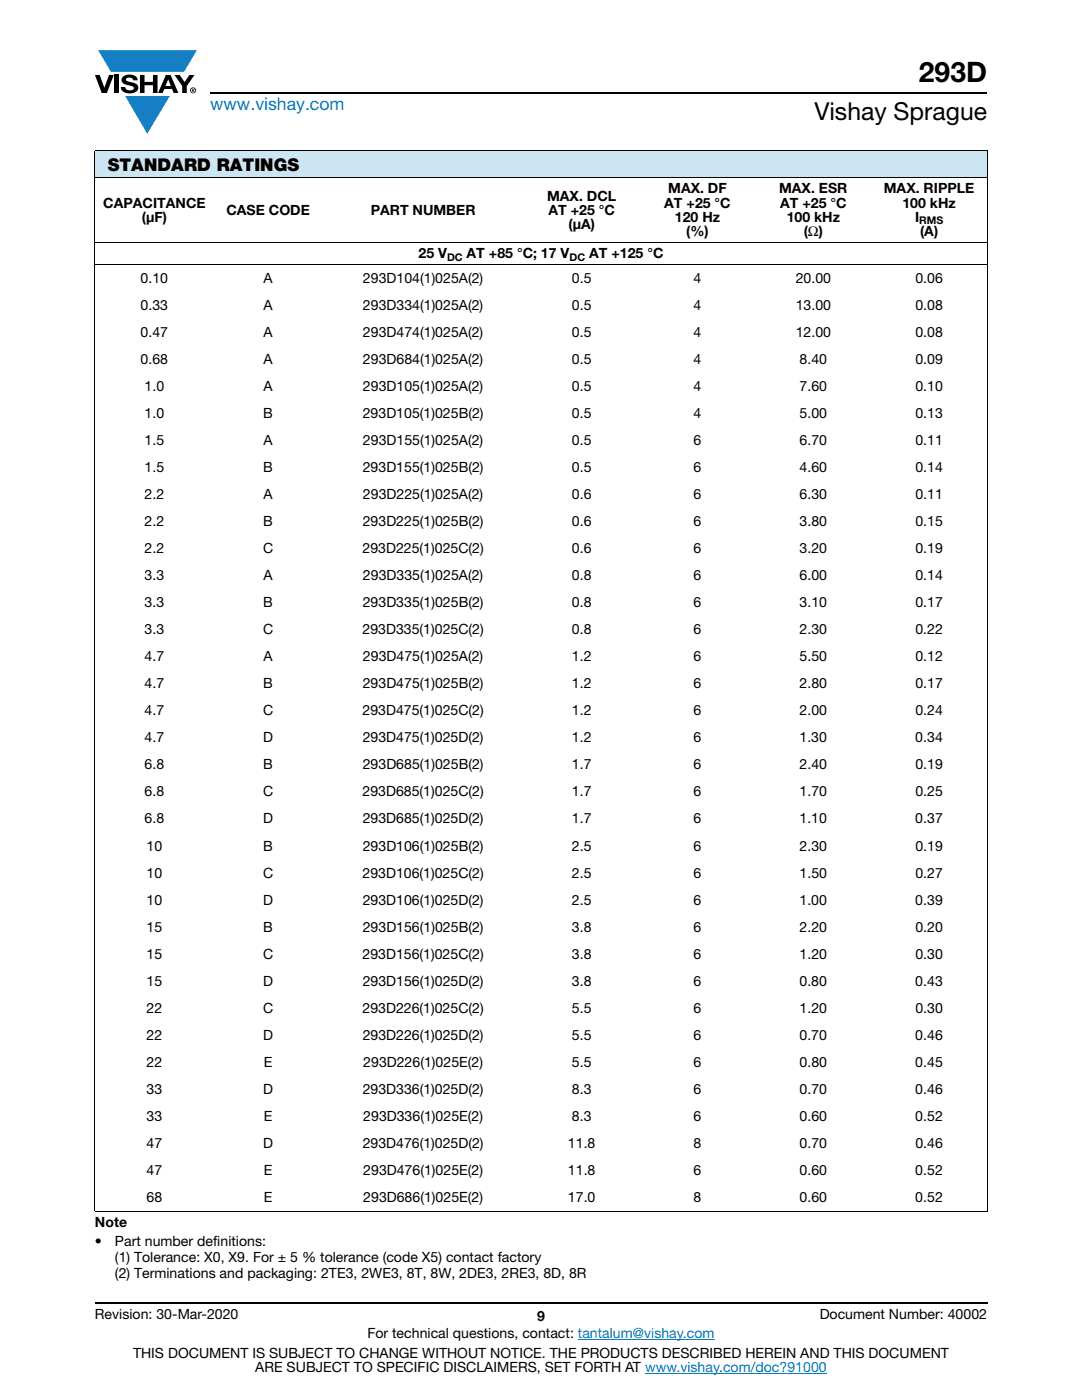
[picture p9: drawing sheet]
<svg xmlns="http://www.w3.org/2000/svg" width="216mm" height="279mm" viewBox="0 0 216 279" stroke-linecap="round" stroke-linejoin="round" font-family="sans-serif">
<defs><g id="words">
<text font-size="5.6" x="183.4" y="16.4">293D</text>
<text font-size="4.9" x="162.5" y="24">Vishay Sprague</text>
<text font-size="3.5" fill="#007ec4" x="42" y="21.9">www.vishay.com</text>
<text font-size="3.5" x="21.5" y="34.1">STANDARD RATINGS</text>
<g font-size="2.8">
<text x="20.6" y="41.4">CAPACITANCE</text>
<text x="109.2" y="40">MAX. DCL</text>
<text x="132.5" y="41.4">AT +25 °C</text>
<text x="133.3" y="38.6">MAX. DF</text>
<text x="155.5" y="38.6">MAX. ESR</text>
<text x="155.7" y="41.4">AT +25 °C</text>
<text x="176.4" y="38.6">MAX. RIPPLE</text>
<text x="180.1" y="41.4">100 kHz</text>
<text x="28.3" y="44.3">(μF)</text>
<text x="45.2" y="42.8">CASE CODE</text>
<text x="74" y="42.8">PART NUMBER</text>
<text x="109.5" y="42.8">AT +25 °C</text>
<text x="113.5" y="45.7">(μA)</text>
<text x="134.7" y="44.3">120 Hz</text>
<text x="136.9" y="47.1">(%)</text>
<text x="157" y="44.3">100 kHz</text>
<text x="160.4" y="47.1">(Ω)</text>
<text x="182.6" y="44.3">I</text>
<text x="183.6" y="47.1">(A)</text>
<text x="83.5" y="51.5">25 V</text>
<text x="93.1" y="51.5">AT +85 °C; 17 V</text>
<text x="117.6" y="51.5">AT +125 °C</text>
<text x="28.1" y="56.4">0.10</text>
<text x="52.6" y="56.4">A</text>
<text x="72.4" y="56.4">293D104(1)025A(2)</text>
<text x="114.1" y="56.4">0.5</text>
<text x="138.4" y="56.4">4</text>
<text x="158.8" y="56.4">20.00</text>
<text x="182.6" y="56.4">0.06</text>
<text x="28.1" y="61.8">0.33</text>
<text x="52.6" y="61.8">A</text>
<text x="72.4" y="61.8">293D334(1)025A(2)</text>
<text x="114.1" y="61.8">0.5</text>
<text x="138.4" y="61.8">4</text>
<text x="158.8" y="61.8">13.00</text>
<text x="182.6" y="61.8">0.08</text>
<text x="28.1" y="67.2">0.47</text>
<text x="52.6" y="67.2">A</text>
<text x="72.4" y="67.2">293D474(1)025A(2)</text>
<text x="114.1" y="67.2">0.5</text>
<text x="138.4" y="67.2">4</text>
<text x="158.8" y="67.2">12.00</text>
<text x="182.6" y="67.2">0.08</text>
<text x="28.1" y="72.6">0.68</text>
<text x="28.9" y="78">1.0</text>
<text x="52.6" y="72.6">A</text>
<text x="52.6" y="78">A</text>
<text x="72.4" y="72.6">293D684(1)025A(2)</text>
<text x="72.4" y="78">293D105(1)025A(2)</text>
<text x="114.1" y="78">0.5</text>
<text x="114.1" y="72.6">0.5</text>
<text x="138.4" y="78">4</text>
<text x="138.4" y="72.6">4</text>
<text x="159.6" y="78">7.60</text>
<text x="159.6" y="72.6">8.40</text>
<text x="182.6" y="78">0.10</text>
<text x="182.7" y="72.6">0.09</text>
<text x="28.9" y="83.4">1.0</text>
<text x="52.5" y="83.4">B</text>
<text x="72.4" y="83.4">293D105(1)025B(2)</text>
<text x="114.1" y="83.4">0.5</text>
<text x="138.4" y="83.4">4</text>
<text x="159.6" y="83.4">5.00</text>
<text x="182.6" y="83.4">0.13</text>
<text x="28.9" y="88.8">1.5</text>
<text x="52.6" y="88.8">A</text>
<text x="72.4" y="88.8">293D155(1)025A(2)</text>
<text x="114.1" y="88.8">0.5</text>
<text x="138.4" y="88.8">6</text>
<text x="159.6" y="88.8">6.70</text>
<text x="182.6" y="88.8">0.11</text>
<text x="28.9" y="94.2">1.5</text>
<text x="52.5" y="94.2">B</text>
<text x="72.4" y="94.2">293D155(1)025B(2)</text>
<text x="114.1" y="94.2">0.5</text>
<text x="138.4" y="94.2">6</text>
<text x="159.6" y="94.2">4.60</text>
<text x="182.6" y="94.2">0.14</text>
<text x="28.9" y="99.6">2.2</text>
<text x="52.6" y="99.6">A</text>
<text x="72.4" y="99.6">293D225(1)025A(2)</text>
<text x="114.1" y="99.6">0.6</text>
<text x="138.4" y="99.6">6</text>
<text x="159.6" y="99.6">6.30</text>
<text x="182.6" y="99.6">0.11</text>
<text x="28.9" y="105">2.2</text>
<text x="52.5" y="105">B</text>
<text x="72.4" y="105">293D225(1)025B(2)</text>
<text x="114.1" y="105">0.6</text>
<text x="138.4" y="105">6</text>
<text x="159.6" y="105">3.80</text>
<text x="182.6" y="105">0.15</text>
<text x="28.9" y="110.4">2.2</text>
<text x="52.5" y="110.4">C</text>
<text x="72.3" y="110.4">293D225(1)025C(2)</text>
<text x="114.1" y="110.4">0.6</text>
<text x="138.4" y="110.4">6</text>
<text x="159.6" y="110.4">3.20</text>
<text x="182.6" y="110.4">0.19</text>
<text x="28.9" y="115.8">3.3</text>
<text x="52.6" y="115.8">A</text>
<text x="72.4" y="115.8">293D335(1)025A(2)</text>
<text x="114.1" y="115.8">0.8</text>
<text x="138.4" y="115.8">6</text>
<text x="159.6" y="115.8">6.00</text>
<text x="182.6" y="115.8">0.14</text>
<text x="28.9" y="121.2">3.3</text>
<text x="52.5" y="121.2">B</text>
<text x="72.4" y="121.2">293D335(1)025B(2)</text>
<text x="114.1" y="121.2">0.8</text>
<text x="138.4" y="121.2">6</text>
<text x="159.6" y="121.2">3.10</text>
<text x="182.6" y="121.2">0.17</text>
<text x="28.9" y="126.6">3.3</text>
<text x="28.9" y="132">4.7</text>
<text x="52.5" y="126.6">C</text>
<text x="52.6" y="132">A</text>
<text x="72.3" y="126.6">293D335(1)025C(2)</text>
<text x="72.4" y="132">293D475(1)025A(2)</text>
<text x="114.1" y="126.6">0.8</text>
<text x="114.1" y="132">1.2</text>
<text x="138.4" y="126.6">6</text>
<text x="138.4" y="132">6</text>
<text x="159.6" y="126.6">2.30</text>
<text x="159.6" y="132">5.50</text>
<text x="182.6" y="126.6">0.22</text>
<text x="182.6" y="132">0.12</text>
<text x="28.9" y="137.4">4.7</text>
<text x="52.5" y="137.4">B</text>
<text x="72.4" y="137.4">293D475(1)025B(2)</text>
<text x="114.1" y="137.4">1.2</text>
<text x="138.4" y="137.4">6</text>
<text x="159.6" y="137.4">2.80</text>
<text x="182.6" y="137.4">0.17</text>
<text x="28.9" y="142.7">4.7</text>
<text x="52.5" y="142.7">C</text>
<text x="72.3" y="142.7">293D475(1)025C(2)</text>
<text x="114.1" y="142.7">1.2</text>
<text x="138.4" y="142.7">6</text>
<text x="159.6" y="142.7">2.00</text>
<text x="182.6" y="142.7">0.24</text>
<text x="28.9" y="148.1">4.7</text>
<text x="52.5" y="148.1">D</text>
<text x="72.4" y="148.1">293D475(1)025D(2)</text>
<text x="114.1" y="148.1">1.2</text>
<text x="138.4" y="148.1">6</text>
<text x="159.5" y="148.1">1.30</text>
<text x="182.6" y="148.1">0.34</text>
<text x="28.9" y="153.5">6.8</text>
<text x="52.5" y="153.5">B</text>
<text x="72.4" y="153.5">293D685(1)025B(2)</text>
<text x="114.1" y="153.5">1.7</text>
<text x="138.4" y="153.5">6</text>
<text x="159.6" y="153.5">2.40</text>
<text x="182.6" y="153.5">0.19</text>
<text x="28.9" y="158.9">6.8</text>
<text x="52.5" y="158.9">C</text>
<text x="72.3" y="158.9">293D685(1)025C(2)</text>
<text x="114.1" y="158.9">1.7</text>
<text x="138.4" y="158.9">6</text>
<text x="159.6" y="158.9">1.70</text>
<text x="182.6" y="158.9">0.25</text>
<text x="28.9" y="164.3">6.8</text>
<text x="52.5" y="164.3">D</text>
<text x="72.4" y="164.3">293D685(1)025D(2)</text>
<text x="114.1" y="164.3">1.7</text>
<text x="138.4" y="164.3">6</text>
<text x="159.5" y="164.3">1.10</text>
<text x="182.6" y="164.3">0.37</text>
<text x="29.2" y="169.7">10</text>
<text x="52.5" y="169.7">B</text>
<text x="72.4" y="169.7">293D106(1)025B(2)</text>
<text x="114.1" y="169.7">2.5</text>
<text x="138.4" y="169.7">6</text>
<text x="159.6" y="169.7">2.30</text>
<text x="182.6" y="169.7">0.19</text>
<text x="29.2" y="175.1">10</text>
<text x="52.5" y="175.1">C</text>
<text x="72.3" y="175.1">293D106(1)025C(2)</text>
<text x="114.1" y="175.1">2.5</text>
<text x="138.4" y="175.1">6</text>
<text x="159.5" y="175.1">1.50</text>
<text x="182.6" y="175.1">0.27</text>
<text x="29.2" y="180.5">10</text>
<text x="29.2" y="185.9">15</text>
<text x="52.5" y="180.5">D</text>
<text x="52.5" y="185.9">B</text>
<text x="72.4" y="180.5">293D106(1)025D(2)</text>
<text x="72.4" y="185.9">293D156(1)025B(2)</text>
<text x="114.1" y="180.5">2.5</text>
<text x="114.1" y="185.9">3.8</text>
<text x="138.4" y="180.5">6</text>
<text x="138.4" y="185.9">6</text>
<text x="159.5" y="180.5">1.00</text>
<text x="159.6" y="185.9">2.20</text>
<text x="182.6" y="180.5">0.39</text>
<text x="182.6" y="185.9">0.20</text>
<text x="29.2" y="191.3">15</text>
<text x="52.5" y="191.3">C</text>
<text x="72.3" y="191.3">293D156(1)025C(2)</text>
<text x="114.1" y="191.3">3.8</text>
<text x="138.4" y="191.3">6</text>
<text x="159.5" y="191.3">1.20</text>
<text x="182.6" y="191.3">0.30</text>
<text x="29.2" y="196.7">15</text>
<text x="52.5" y="196.7">D</text>
<text x="72.4" y="196.7">293D156(1)025D(2)</text>
<text x="114.1" y="196.7">3.8</text>
<text x="138.4" y="196.7">6</text>
<text x="159.5" y="196.7">0.80</text>
<text x="182.6" y="196.7">0.43</text>
<text x="29.2" y="202.1">22</text>
<text x="52.5" y="202.1">C</text>
<text x="72.3" y="202.1">293D226(1)025C(2)</text>
<text x="114.1" y="202.1">5.5</text>
<text x="138.4" y="202.1">6</text>
<text x="159.5" y="202.1">1.20</text>
<text x="182.6" y="202.1">0.30</text>
<text x="29.2" y="207.5">22</text>
<text x="52.5" y="207.5">D</text>
<text x="72.4" y="207.5">293D226(1)025D(2)</text>
<text x="114.1" y="207.5">5.5</text>
<text x="138.4" y="207.5">6</text>
<text x="159.5" y="207.5">0.70</text>
<text x="182.6" y="207.5">0.46</text>
<text x="29.2" y="212.9">22</text>
<text x="52.6" y="212.9">E</text>
<text x="72.5" y="212.9">293D226(1)025E(2)</text>
<text x="114.1" y="212.9">5.5</text>
<text x="138.4" y="212.9">6</text>
<text x="159.5" y="212.9">0.80</text>
<text x="182.6" y="212.9">0.45</text>
<text x="29.2" y="218.3">33</text>
<text x="52.5" y="218.3">D</text>
<text x="72.4" y="218.3">293D336(1)025D(2)</text>
<text x="114.1" y="218.3">8.3</text>
<text x="138.4" y="218.3">6</text>
<text x="159.5" y="218.3">0.70</text>
<text x="182.6" y="218.3">0.46</text>
<text x="29.2" y="223.7">33</text>
<text x="52.6" y="223.7">E</text>
<text x="72.5" y="223.7">293D336(1)025E(2)</text>
<text x="114.1" y="223.7">8.3</text>
<text x="138.4" y="223.7">6</text>
<text x="159.5" y="223.7">0.60</text>
<text x="182.6" y="223.7">0.52</text>
<text x="29.2" y="229.1">47</text>
<text x="52.5" y="229.1">D</text>
<text x="72.4" y="229.1">293D476(1)025D(2)</text>
<text x="113.3" y="229.1">11.8</text>
<text x="138.4" y="229.1">8</text>
<text x="159.5" y="229.1">0.70</text>
<text x="182.6" y="229.1">0.46</text>
<text x="29.2" y="234.5">47</text>
<text x="29.2" y="239.9">68</text>
<text x="52.6" y="234.5">E</text>
<text x="52.6" y="239.9">E</text>
<text x="72.5" y="234.5">293D476(1)025E(2)</text>
<text x="72.5" y="239.9">293D686(1)025E(2)</text>
<text x="113.3" y="234.5">11.8</text>
<text x="113.3" y="239.9">17.0</text>
<text x="138.4" y="234.5">6</text>
<text x="138.4" y="239.9">8</text>
<text x="159.5" y="234.5">0.60</text>
<text x="159.5" y="239.9">0.60</text>
<text x="182.6" y="234.5">0.52</text>
<text x="182.6" y="239.9">0.52</text>
<text x="18.9" y="244.8">Note</text>
<text x="18.9" y="248.7">•</text>
<text x="22.9" y="248.7">Part number definitions:</text>
<text x="22.9" y="251.9">(1) Tolerance: X0, X9. For ± 5 % tolerance (code X5) contact factory</text>
<text x="22.9" y="255.1">(2) Terminations and packaging: 2TE3, 2WE3, 8T, 8W, 2DE3, 2RE3, 8D, 8R</text>
<text x="18.9" y="263.3">Revision: 30-Mar-2020</text>
<text x="107.2" y="263.6">9</text>
<text x="163.6" y="263.3">Document Number: 40002</text>
<text x="73.3" y="267.1">For technical questions, contact: tantalum@vishay.com</text>
<text x="26.5" y="271">THIS DOCUMENT IS SUBJECT TO CHANGE WITHOUT NOTICE. THE PRODUCTS DESCRIBED HEREIN AND THIS DOCUMENT</text>
<text x="50.9" y="273.8">ARE SUBJECT TO SPECIFIC DISCLAIMERS, SET FORTH AT www.vishay.com/doc?91000</text>
</g>
<g font-size="2.1">
<text x="183.4" y="44.8">RMS</text>
<text x="89.2" y="52">DC</text>
<text x="113.6" y="52">DC</text>
</g>
</g></defs>
<g fill="#147fc3">
<path d="M19.6 10h19.7l-2.6 4.3h-1.1h-13.5z"/>
<path d="M25 19.2h8.9l-4.5 7.5z"/>
</g>
<g fill="#000">
<path d="M18.9 15h1l.9 2.5 1-2.5h.9l-1.4 3.6h-1zM22.9 15h.9v3.6h-.9zM24.6 15.3a2.1 2.1 0 0 1 2.8 .3l.1 .4h-.9a.79 .79 0 0 0-.7-.5 .79 .79 0 0 0-.8 .4l.3 .3 1 .2a1.08 1.08 0 0 1 1.2 1.1 1.08 1.08 0 0 1-1.1 1.1 1.73 1.73 0 0 1-2.4-1.2h.9a.96 .96 0 0 0 .8 .6 .96 .96 0 0 0 .9-.4 1.31 1.31 0 0 0-1.2-.6 1.03 1.03 0 0 1-1.1-.6 1.03 1.03 0 0 1 .2-1.1zM27.9 15h.9v1.3h1.7v-1.3h.9v3.6h-.9v-1.6h-1.7v1.6h-.9zM34.8 15h1.1l.9 1.4 1-1.4h1l-1.5 2.2v1.4h-.9v-1.4z"/>
<path d="M33.6 15.8l.5 1.4h-1.1zM33.1 15l-1.6 3.6h1l.3-.8h1.5l.3 .8h1l-1.6-3.6z"/>
<path d="M38.4 17.8h.2v.2h-.2zM38.3 17.7v.7h.1v-.3l.4 .3-.2-.3 .2-.2-.1-.2z"/>
<path d="M38.1 18a.46 .46 0 0 1 .9 0 .46 .46 0 0 1-.9 0zM37.9 18a.6 .6 0 0 0 1.2 0 .6 .6 0 0 0-1.2 0z"/>
</g>
<path d="M42 18.6h155M18.9 260h178.1" fill="none" stroke="#000" stroke-width=".36"/>
<path d="M115.3 267.3h27.3M128.7 274h36.3" fill="none" stroke="#007ec4" stroke-width=".2"/>
<path d="M18.9 30h178.1v5.5h-178.1z" fill="#cce5f3"/>
<path d="M18.9 30h178.1M18.9 35.5h178.1M18.9 30.1v211.5M197 30.1v211.5M18.9 48.4h178.1M18.9 52.8h178.1M18.9 241.7h178.1" fill="none" stroke="#000" stroke-width=".2"/>
<use href="#words"/>
</svg>
